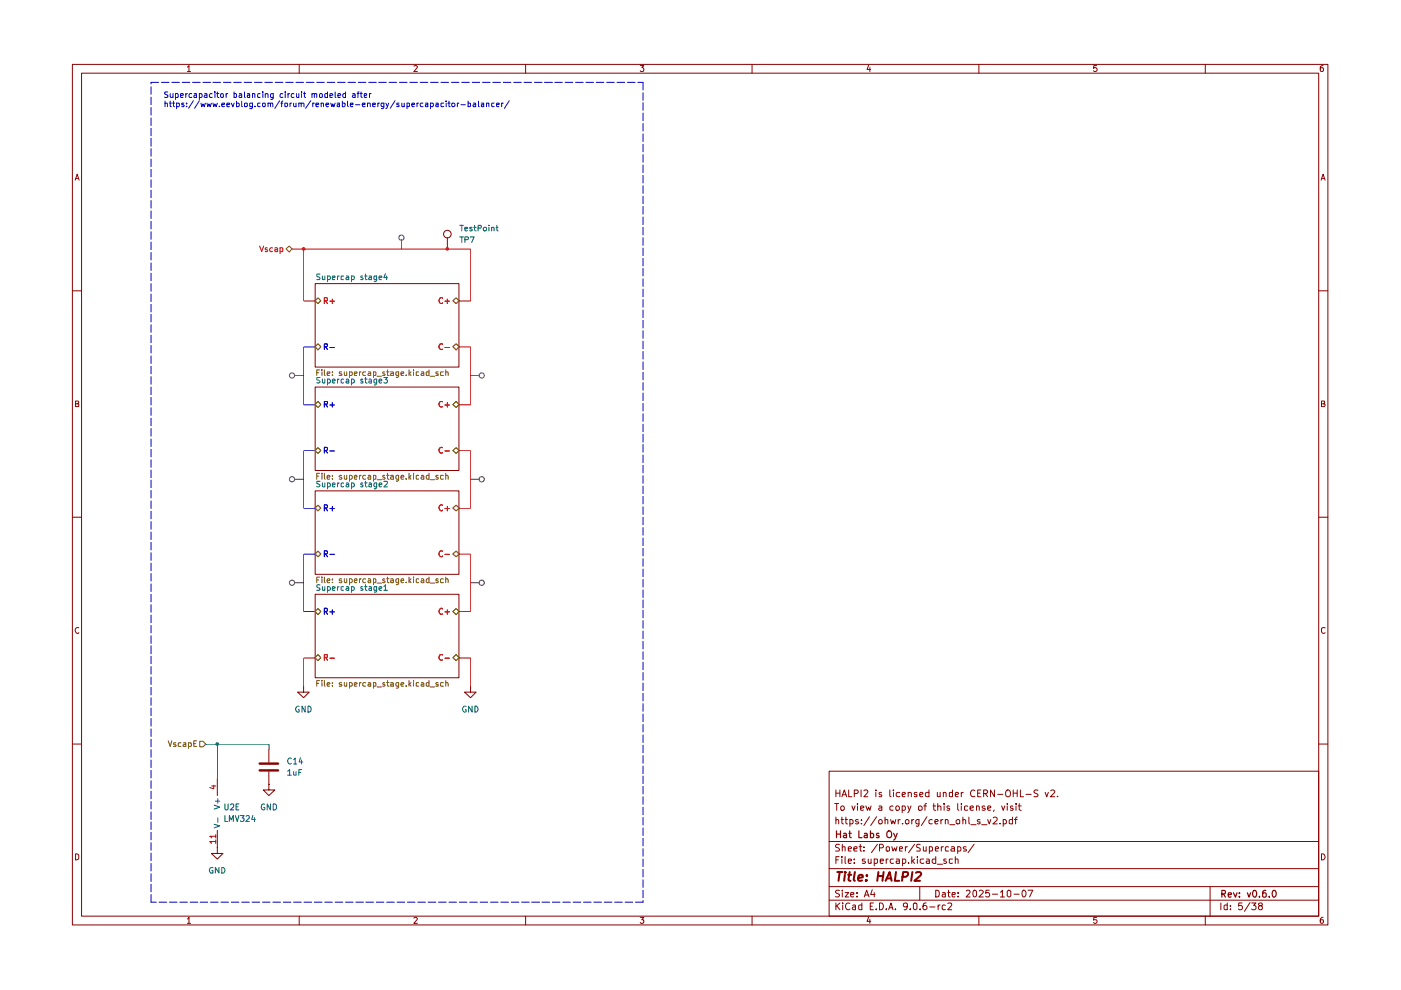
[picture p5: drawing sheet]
<svg xmlns="http://www.w3.org/2000/svg" width="297mm" height="210mm" viewBox="0 0 297 210" stroke-linecap="round" stroke-linejoin="round" font-family="sans-serif">
<g fill="none" stroke="#890000" stroke-width=".21">
<path d="M15.3 13.7h266.2v182.4h-266.2zM17.3 15.5h262.3v178.7h-262.3zM39.7 14.2l.4-.3v1.3M39.7 15.2h.7M63.4 13.7v1.8M87.7 14l.5-.1 .3 .3-.8 1h.8M111.4 13.7v1.8M135.7 13.9h.8l-.4 .4 .4 .3-.1 .5-.5 .1-.2-.2M159.4 13.7v1.8M184.2 13.8l-.4 1h.8M184.4 14.3v.9M207.5 13.7v1.8"/>
<path d="M232.5 13.9h-.6l-.1 .6 .5-.2 .3 .3v.3l-.3 .3-.5-.2M255.5 13.7v1.8M280.5 13.9l-.6 .3v.8l.3 .2 .3-.1v-.7l-.3-.1-.3 .3M15.9 38.2l.5-1.3 .4 1.3M16 37.9h.6M280.1 38.2l.4-1.3 .4 1.3M280.3 37.9h.6M15.3 61.7h2M279.6 61.7h1.9M16 85.6h.4l.3-.2-.2-.4h-.5v1.2h.6l.1-.5-.3-.1M280.2 85.6l.6-.1v-.5h-.6v1.2l.7-.1v-.3l-.3-.2M15.3 109.7h2"/>
<path d="M279.6 109.7h1.9M16.7 133.1a.58 .58 0 0 0-.8 .6 .58 .58 0 0 0 .8 .5v-.1M280.9 133.1a.46 .46 0 0 0-.7 .2v.7l.2 .2 .3 .1 .2-.2M15.3 157.8h2M279.6 157.8h1.9M175.8 163.5h103.8v30.7h-103.8zM175.8 178.4h103.8M177 170.4h.8M177.2 173.9l.2-.1 .4 .1v.8M177.2 167.5v1.4M177.2 173.2v1.5M177.2 168.2h.9"/>
<path d="M177.4 170.4v1.4M178 179.1l-.6-.1-.2 .2v.4l.5 .2 .3 .4-.2 .2h-.7M178.1 167.5v1.4M178.2 171.1l.3-.2h.3l.2 .2-.1 .6h-.6zM178.3 173.8h.5M178.5 173.2v1.3l.3 .2M178.5 168.9l.5-1.4 .5 1.4M178.6 179.7l.2-.2 .4 .1v.8M178.6 179v1.4M178.7 168.5h.6M179.2 173.8h.5M179.3 173.2v1.3l.4 .2"/>
<path d="M179.9 167.5v1.4h.7M180.2 173.8h.4l.3 .2-.1 .6h-.6M180.2 173.8v1.4M180.6 170.9l.4 .9 .3-.9M181.1 168.3h.6l.3-.3v-.3l-.3-.2h-.6v1.4M181.8 170.4v.1M181.8 170.9v.9M182 173.8h-.4l-.2 .2 .2 .3h.4l.1 .2-.3 .2-.4-.1M182.1 179.5h.6M182.4 179v1.3l.1 .1h.2M182.5 171.4l.7-.2-.1-.2h-.6v.7h.6M182.6 167.5v1.4"/>
<path d="M182.6 174.6v.1M182.6 173.8v.1M183.2 179.6v.1M183.2 167.7l.5-.2 .3 .2-.1 .4-.7 .8h.8M183.6 170.9l.3 .9 .3-.7 .2 .7 .3-.9M184.3 173.2l-1.1 1.8M185.7 167.5v.2M185.7 168v.9M185.9 173.2l-1.3 1.8M186 179l-1.2 1.8M186.3 174l.2-.2h.3l.2 .2v.6h-.6zM186.4 171l.4-.1 .2 .1v.8"/>
<path d="M186.5 179.8l.7-.1a.45 .45 0 0 0-.2-.7h-.5v1.4M186.9 168.1l-.4-.1-.1 .3 .1 .2h.4l.1 .3-.2 .1-.4-.1M187 171.2l-.7 .3 .2 .3 .5-.1M187.6 173.9l.3-.1h.3v.9M187.6 173.2v1.5M187.9 179.7l.3-.2 .4 .2-.1 .7h-.6zM188.7 167.5v1.3l.2 .1M188.8 173.8l.3 .9 .2-.7 .4 .7 .2-.9M189.1 179.5l.2 .9 .4-.6 .2 .6 .3-.9M189.3 171a.45 .45 0 0 0-.6 .1v.6h.6M189.4 167.5v.2M189.4 168v.9"/>
<path d="M190 171l.4-.1 .3 .2-.1 .6h-.6zM190.4 173.8v.9M190.8 168.1l-.4-.1-.4 .3 .1 .5h.7M190.9 173.8l-.5 .2M191.3 171l.4-.1 .3 .2-.1 .6h-.6M191.3 168.5l.7-.2-.2-.3h-.3l-.2 .2v.6l.2 .1 .4-.1M191.3 170.9v1.4M191.4 174.6v.1M192 179.5v.9M192.2 173.8h.3l.2 .2v.4l-.2 .3h-.3l-.2-.3v-.4zM192.4 179.5l-.4 .3M192.5 170.9l.3 .9"/>
<path d="M192.6 168.1l.4-.1 .2 .2v.7M192.6 168v.9M193.1 170.9l-.6 1.4M193.3 173.8v.9M193.7 173.8l-.4 .2M193.9 179l-1.3 1.8M194.4 168.1l-.4-.1-.2 .2 .2 .3h.4v.3h-.6M194.8 171a.45 .45 0 0 1 .7 .1l-.1 .6-.4 .1-.2-.1zM194.8 173.8v1.1l-.2 .3-.4-.1M194.8 173.8h-.4l-.2 .2v.6h.6M195 168.5l.7-.2-.2-.3h-.3l-.2 .2v.6l.2 .1 .4-.1M195.1 179.1l-.5-.1-.3 .3 .1 .4 .7 .2v.5h-.8"/>
<path d="M195.8 179.5l.1 .9h.5M195.9 170.9h.5M196.4 179.5v.9M196.4 170.4l-.3 .2v1.2M196.5 173.2l-1.2 1.8M197 168.1l-.5-.1-.3 .3 .1 .5h.7M197 167.5v1.4M197 179.6l.5-.1 .2 .3-.1 .6h-.6M197 179.5v1.5M197.6 173.8a.45 .45 0 0 0-.6 .2v.6h.6M197.8 170.9h.6M198 170.4v1.2l.4 .2"/>
<path d="M198.2 174.3l.7-.2-.2-.3h-.3l-.2 .1v.6l.2 .2 .4-.1M198.7 168v.8h.6M198.8 171l.3-.1 .4 .1v.8M198.8 170.4v1.4M199.3 168v.9M199.5 173.8v.9M199.6 179.5v.9M199.9 173.8l-.4 .2M200 179.5l-.4 .3M200 168.1l.4-.1 .2 .2v.7M200 168v.9M200.2 170.4v.1"/>
<path d="M200.2 170.9v.9M200.4 173.9l.2-.1 .4 .1v.8M200.4 173.8v.9M201.1 179.6l-.4-.1-.3 .3 .1 .6h.6M201.3 171l-.4-.1-.1 .2 .1 .3h.4l.1 .2-.2 .2-.4-.1M201.4 174.9h1.1M201.7 179.6l.4-.1 .3 .2v.7h-.7v-.4l.7-.1M202 168.1h-.7v.7h.7M202 167.5v1.4M202.5 168.5l.7-.2-.1-.3h-.4l-.2 .2v.6l.2 .1 .4-.1M202.7 174a.45 .45 0 0 1 .8-.1v.7l-.3 .1-.4-.1zM203.1 179.6l.4-.1 .2 .3-.1 .6h-.5"/>
<path d="M203.1 170.4v1.2l.2 .2M203.1 179.5v1.5M203.8 170.4v.1M203.8 168v.9M203.8 170.9v.9M204.2 173.9l.1-.1 .4 .1v.8M204.2 173.2v1.5M204.2 168l-.4 .3M204.8 179.6l-.3-.1-.3 .2 .1 .2 .6 .3-.1 .2h-.6M205.2 171l-.5-.1-.2 .1v.7h.7M205.4 173.2v1.3l.2 .2M205.7 171.4l.7-.2v-.2l-.5-.1-.2 .1v.6l.2 .2 .5-.1"/>
<path d="M205.8 174.9h1.1M206.5 179l-1.2 1.8M206.7 167.7a.68 .68 0 0 0-1 .4 .68 .68 0 0 0 .7 .8l.3-.1M207 171l.2-.1 .4 .1v.8M207 170.9v.9M207.3 168.2h.5M207.8 173.8h-.3l-.3 .1 .1 .3 .5 .1v.3h-.6M208 167.5h-.7v1.4h.7M208.1 174.9h1.1M208.6 168.3h.5l.3-.3v-.3l-.3-.2h-.5v1.4M208.8 171l-.3-.1-.3 .2 .3 .3h.3l.1 .2-.3 .2-.4-.1M208.9 168.3l.5 .6"/>
<path d="M209.4 173.8l.3 .9 .4-.9M209.4 171.4l.7-.2-.2-.3h-.3l-.2 .1v.6l.2 .2 .4-.1M210.6 173.4l.2-.2h.3l.3 .5-.1 .2-.8 .8h.9M210.8 171.7l-.1 .4M210.8 167.5v1.4l-.8-1.4v1.4M211.5 168.4h1.1M212 174.6v.1M212.4 170.9l.3 .9 .3-.9M212.7 173.8h.4l.3 .2-.1 .6h-.6M212.7 173.8v1.4M213.3 167.7l.3-.2h.3a.88 .88 0 0 1 .1 1.3l-.4 .1-.3-.1zM213.6 170.4v.1"/>
<path d="M213.6 170.9v.9M214.7 173.8h-.5l-.2 .1v.7h.7M214.7 173.2v1.5M214.7 171l-.3-.1-.2 .2 .2 .3h.3l.1 .2-.1 .2-.5-.1M214.8 168.2h.9M214.8 167.5v1.4M215.1 173.8h.6M215.4 170.4v.1M215.4 170.9v.9M215.7 173.2l-.4 .3v1.2M215.7 167.5v1.4M215.9 170.9h.6"/>
<path d="M216.1 170.4v1.2l.4 .2M216.3 167.5v1.4h.7M217.5 168.4h1.1M220.1 167.6l-.6-.1-.3 .2 .1 .4 .8 .4-.1 .3h-.8M221.6 168l.3 .9 .4-.9M222.8 167.7l.6-.2 .2 .4-.9 1h.9M224.2 168.8v.1M16 181a.52 .52 0 0 1 .7 .4v.6a.52 .52 0 0 1-.7 .3zM39.7 194.8l.4-.3v1.3M39.7 195.8h.7M63.4 194.2v1.9M87.7 194.7l.5-.2 .3 .3-.8 1h.8"/>
<path d="M111.4 194.2v1.9M135.7 194.5h.8l-.4 .5h.3v.7l-.5 .1-.2-.2M159.4 194.2v1.9M175.8 190.9h103.8M175.8 188h103.8M175.8 184.2h103.8M177.2 191.5v1.4M177.2 182.3h.5M177.4 192l.7 .9M177.9 181.6h-.7v1.5M178 188.8l-.6-.1-.3 .3 .3 .4 .5 .2 .1 .3-.3 .3-.6-.1M178.1 191.5l-.9 .7"/>
<path d="M178.5 181.6v.2M178.5 182.1v1M178.6 188.7v.2M178.6 189.3v.9M178.7 191.5h.1M178.7 191.9v1M179.2 189.3h.7l-.7 .9h.7M179.2 181.6v1.4l.1 .1M179.9 182.6l.6-.1-.1-.4h-.5v.2v.6l.1 .2 .4-.1M179.9 180l.6-.1-.1-.3-.4-.1-.1 .2v.7h.5M180.2 191.5a.67 .67 0 0 0-.9 .6 .67 .67 0 0 0 .8 .7l.1-.1M180.4 189.7l.6-.1v-.3h-.6v.1v.6l.2 .2 .4-.1"/>
<path d="M180.8 192h.6v.9M181 180l.7-.1v-.3l-.4-.1-.3 .2 .1 .7h.6M181.1 182.9v.2M181.1 182.1v.2M181.4 192.2l-.6 .2-.1 .2 .3 .3 .4-.1M181.7 190v.2M181.7 189.3v.1M182.7 192l-.4-.1-.2 .1v.7l.2 .2 .4-.1M182.7 191.5v1.4M183.2 180.4h.1M183.2 190.2l.5-1.5 .6 1.5M183.4 182.1h-.5l-.1 .3 .1 .2h.5l.1 .3-.3 .2-.4-.1"/>
<path d="M183.4 189.8h.7M184.1 182.1v.8l.2 .2 .4-.2M184.2 194.4l-.4 .9h.8M184.4 194.9v.9M184.5 192.1h.4M184.7 182.1v1M184.9 188.7l-.3 1h.9M185.2 191.5h-.7v1.4h.7M185.4 183l.4 .1 .2-.2-.1-.8h-.5v1.5M185.4 189.3v.9M185.8 192.7v.2M186.5 191.5a.73 .73 0 0 1 .8 .7 .73 .73 0 0 1-.8 .7z"/>
<path d="M186.6 182.6l.7-.1-.1-.4h-.5l-.1 .2v.6l.2 .2 .4-.1M187.9 192.7v.2M187.9 182.1v1M188.3 182.1h-.2l-.2 .3M188.4 192.9l.5-1.4 .4 1.4M188.6 192.5h.7M189.4 182.1h-.5l-.2 .3v.4l.3 .3 .4-.1M189.8 192.7v.2M190 182.1h.6l.1 1M190.7 182.5l-.7 .1v.4h.7M190.7 180l.7-.1-.1-.3-.4-.1-.2 .2 .1 .7h.5M191.4 183l.4 .1 .2-.3-.1-.7h-.5v1.5"/>
<path d="M192.4 192l-.3 .3-.5-.1-.1-.2 .1-.5h.5a.84 .84 0 0 1 .3 .8 .84 .84 0 0 1-.7 .6M192.6 182.9v.2M193 192.7v.2M193.3 181.6v1.5M193.5 182.6l.4 .5M193.7 191.5h.4l.3 .2v.9l-.3 .3-.4-.3zM193.9 182.1l-.6 .5M194.5 181.6v.2M194.5 182.1v1M195 188v2.9M195.1 192.7v.2M195.9 182.1h-.6l-.2 .7a.52 .52 0 0 0 .8 .2"/>
<path d="M196.4 191.5h-.5a.99 .99 0 0 0 0 1.4l.6-.3v-.4l-.3-.2h-.3l-.2 .2M196.4 182.1h.6v1M197 182.5l-.6 .1v.1l.1 .4 .5-.1M197.1 192.3h1.1M198.3 180l.7-.1-.1-.3-.4-.1-.2 .2 .1 .7h.5M198.4 188.7l.7 .2v1.1l-.4 .2h-.3zM198.4 182.1h-.6l-.2 .7a.52 .52 0 0 0 .8 .2M198.4 181.6v1.5M198.7 183.2h1.1M198.9 191.9v1M199.3 191.9l-.4 .3M199.8 189.3h.5l.1 .9"/>
<path d="M200.4 189.6h-.5l-.2 .2 .2 .4 .5-.1M200.4 192l-.4-.1-.3 .3 .1 .6h.6M200.6 182.1h-.4l-.1 .3 .1 .2h.3l.2 .3-.2 .2-.4-.1M200.9 191.5h.6l.3 .2-.1 .3-.8 .9h.9M200.9 189.3h.5M201.1 188.7v1.3l.3 .2M201.9 189.7l.6-.1v-.3h-.5l-.1 .1v.6l.1 .2 .5-.1M202 182.1l-.7 .1v.7l.2 .2 .5-.1M202.5 182.2l.6-.1v1M202.5 181.6v1.5M203.1 190v.2M203.1 189.3v.1"/>
<path d="M204.9 188.9l.2-.2h.3l.3 .5-.9 1h.9M206.4 188.9l.3-.2 .3 .3v.9l-.3 .3a.82 .82 0 0 1-.3-1.3zM207.5 194.2v1.9M207.6 188.9l.2-.2h.3l.4 .5-1 1h1M209.7 188.7h-.6l-.1 .7 .6-.1 .2 .3v.3l-.2 .3-.6-.2M210.4 189.6h1.1M212.1 189.2l.4-.5v1.5M212.1 190.2h.9M213.6 189l.3-.3 .4 .3v.9l-.3 .3-.4-.3zM215 189.6h1.1M216.9 188.8l.1-.1a.75 .75 0 0 1 .6 .8 .75 .75 0 0 1-.6 .7 1.01 1.01 0 0 1-.1-1.4zM218 188.7h1l-.7 1.5"/>
<path d="M232.5 194.5h-.6l-.1 .6 .6-.1 .2 .5-.3 .3-.5-.2M255.5 194.2v1.9M256.6 188v6.2M258.8 191.5v1.4M260.2 192l-.4-.1-.3 .1v.7l.3 .2 .4-.1M260.2 191.5v1.4M260.9 192.7v.2M260.9 192v.1M263.3 191.5h-.6l-.1 .6 .6-.1 .2 .2v.4l-.2 .3-.6-.2M265 191.4l-1.2 1.8M265.4 191.5h.9l-.5 .5h.2l.3 .2v.4l-.3 .3-.6-.2M267.1 192l-.3-.2a.43 .43 0 0 1 .4-.4 .43 .43 0 0 1 .5 .4l-.1 .2-.6 .1-.2 .2v.3a.46 .46 0 0 0 .4 .3 .46 .46 0 0 0 .5-.3v-.3l-.3-.3"/>
<path d="M280.2 181a.65 .65 0 0 1 .7 .7 .65 .65 0 0 1-.7 .6zM280.5 194.5h-.2l-.4 .3 .1 .9a.43 .43 0 0 0 .6-.1 .43 .43 0 0 0-.1-.6h-.5l-.1 .3"/>
</g>
<g fill="none" stroke="#890000" stroke-width=".25">
<path d="M177.4 176.2v1.4M177.4 176.8h.8M178.2 176.2v1.4M178.9 176.8l.4-.1 .2 .1v.8M179.5 177l-.7 .3 .2 .3 .5-.1M180 176.7h.5M180.1 176.2v1.2l.4 .2M182.1 176.2v1.4h.7M183.3 176.8l.4-.1 .2 .1v.8M183.9 177l-.7 .3 .2 .3 .5-.1M184.6 176.8l.4-.1 .2 .2-.1 .6h-.5M184.6 176.2v1.4"/>
<path d="M186.3 176.8l-.3-.1-.2 .2 .2 .3h.3l.1 .2-.2 .2-.4-.1M188.1 176.4l.6-.2a.88 .88 0 0 1 .1 1.3l-.4 .1-.3-.2zM189.5 176.7l.4 .9M190.2 176.7l-.5 1.2-.2 .2M259.1 189.5h.6v-.6l-.6-.1v1.4M259.4 189.5l.4 .7M260.4 189.7l.7-.1-.1-.3h-.5l-.1 .2 .1 .6h.5M261.5 189.3l.4 .9 .4-.9M262.8 190.1v.1M262.8 189.3v.2M264.5 189.3l.3 .9 .4-.9M265.7 188.9l.2-.1a.76 .76 0 0 1 .5 .7 .76 .76 0 0 1-.5 .7 1.01 1.01 0 0 1-.2-1.3z"/>
<path d="M267 190.1v.1M268.4 188.8h-.4l-.3 .3v1l.2 .1 .6-.1-.1-.7-.5-.1-.2 .3M269.1 190.1v.1M269.9 188.9l.2-.1a.73 .73 0 0 1 .6 .7 .73 .73 0 0 1-.6 .7l-.4-.6z"/>
</g>
<g fill="none" stroke="#890000" stroke-width=".42">
<path d="M177.5 184.9h1.1M178 184.9l-.2 1.9M179.1 185.5l-.1 1.3M179.2 184.9v.2M179.8 185.5h.7M180.1 184.9l-.2 1.6 .4 .3M181.2 184.9l-.2 1.6 .2 .3M182 186.2l.9-.2v-.4a.6 .6 0 0 0-.9 .1v1h.8M183.7 186.6l.1 .1h-.3l.2-.1-.1 .2M183.8 185.6v.1M186.2 185.7h1.1M186.2 184.9l-.2 1.9"/>
<path d="M187.3 184.9l-.2 1.9M187.8 186.8l.8-1.9 .4 1.9M188 186.2h1M190 184.9l-.3 1.9h.9M191.3 185.9h.8l.3-.2 .1-.6-.2-.2h-.8l-.3 1.9M193.4 184.9l-.2 1.9M194.2 185.1l.8-.2 .2 .2 .1 .3-1.4 1.4h1.2"/>
</g>
<path d="M67.4 63.2l.6 .6-.6 .6-.6-.6z" fill="#fff"/>
<path d="M66.8 63.8l.6-.6 .6 .6-.6 .6z" fill="none" stroke="#735600" stroke-width=".21"/>
<path d="M68.8 63.8l.6-.1v-.5l-.6-.1v1.3M69 63.8l.4 .6M70 63.9h.9M70.5 63.4v1" fill="none" stroke="#ca0000" stroke-width=".21"/>
<path d="M67.4 72.9l.6 .6-.6 .7-.6-.7z" fill="#fff"/>
<path d="M67.4 72.9l.6 .6-.6 .7-.6-.7z" fill="none" stroke="#735600" stroke-width=".21"/>
<path d="M68.8 73.5l.6-.1v-.5h-.6v1.2M69 73.5l.4 .6M70 73.7h.9" fill="none" stroke="#0400c6" stroke-width=".21"/>
<path d="M96 63.8l.7-.6 .6 .6-.6 .6z" fill="#fff"/>
<path d="M96 63.8l.7-.6 .6 .6-.6 .6z" fill="none" stroke="#735600" stroke-width=".21"/>
<path d="M93.8 63.3l-.1-.2a.6 .6 0 0 0-.6 .7 .6 .6 0 0 0 .7 .5v-.1M94.3 63.9h1M94.8 63.4v1" fill="none" stroke="#ca0000" stroke-width=".21"/>
<path d="M96 73.5l.7-.6 .6 .6-.6 .7z" fill="#fff"/>
<path d="M96 73.5l.7-.6 .6 .6-.6 .7z" fill="none" stroke="#735600" stroke-width=".21"/>
<path d="M93.8 73l-.5-.1a.61 .61 0 0 0-.2 .8 .61 .61 0 0 0 .7 .3M94.3 73.7h1" fill="none" stroke="#ca0000" stroke-width=".21"/>
<g fill="#fff">
<path d="M66.8 60.1h30.5v17.7h-30.5z"/>
<path d="M67.4 85.1l.6 .7-.6 .6-.6-.6z"/>
</g>
<path d="M67.4 85.1l.6 .7-.6 .6-.6-.6z" fill="none" stroke="#735600" stroke-width=".21"/>
<path d="M68.8 85.7h.6v-.6h-.6v1.2M69 85.7l.4 .6M70 85.9h.9M70.5 85.4v.9" fill="none" stroke="#0400c6" stroke-width=".21"/>
<path d="M66.8 95.5l.6-.6 .6 .6-.6 .6z" fill="#fff"/>
<path d="M66.8 95.5l.6-.6 .6 .6-.6 .6z" fill="none" stroke="#735600" stroke-width=".21"/>
<path d="M68.8 95.5l.6-.1v-.5l-.6-.1v1.2M69 95.5l.4 .5M70 95.6h.9" fill="none" stroke="#0400c6" stroke-width=".21"/>
<path d="M96 85.8l.7-.7 .6 .7-.6 .6z" fill="#fff"/>
<path d="M96 85.8l.7-.7 .6 .7-.6 .6z" fill="none" stroke="#735600" stroke-width=".21"/>
<path d="M93.8 85.2l-.5-.1a.61 .61 0 0 0-.2 .8 .61 .61 0 0 0 .7 .3M94.3 85.9h1M94.8 85.4v.9" fill="none" stroke="#ca0000" stroke-width=".21"/>
<path d="M96 95.5l.7-.6 .6 .6-.6 .6z" fill="#fff"/>
<path d="M96 95.5l.7-.6 .6 .6-.6 .6z" fill="none" stroke="#735600" stroke-width=".21"/>
<path d="M93.8 94.9a.61 .61 0 0 0-.7 .3 .61 .61 0 0 0 .2 .8l.5-.1M94.3 95.6h1" fill="none" stroke="#ca0000" stroke-width=".21"/>
<g fill="#fff">
<path d="M66.8 82.1h30.5v17.7h-30.5z"/>
<path d="M66.8 107.7l.6-.6 .6 .6-.6 .6z"/>
</g>
<path d="M66.8 107.7l.6-.6 .6 .6-.6 .6z" fill="none" stroke="#735600" stroke-width=".21"/>
<path d="M68.8 107.7l.6-.1v-.5l-.6-.1v1.3M69 107.7l.4 .6M70 107.8h.9M70.5 107.4v.9" fill="none" stroke="#0400c6" stroke-width=".21"/>
<path d="M67.4 116.9l.6 .6-.6 .5-.6-.5z" fill="#fff"/>
<path d="M66.8 117.5l.6-.6 .6 .6-.6 .5z" fill="none" stroke="#735600" stroke-width=".21"/>
<path d="M68.8 117.5l.6-.1v-.5l-.6-.1v1.2M69 117.5l.4 .5M70 117.5h.9" fill="none" stroke="#0400c6" stroke-width=".21"/>
<path d="M96 107.7l.7-.6 .6 .6-.6 .6z" fill="#fff"/>
<path d="M96 107.7l.7-.6 .6 .6-.6 .6z" fill="none" stroke="#735600" stroke-width=".21"/>
<path d="M93.8 107.1l-.1-.1a.64 .64 0 0 0-.6 .7 .64 .64 0 0 0 .6 .6l.1-.2M94.3 107.8h1M94.8 107.4v.9" fill="none" stroke="#ca0000" stroke-width=".21"/>
<path d="M96 117.5l.7-.6 .6 .6-.6 .5z" fill="#fff"/>
<path d="M96 117.5l.7-.6 .6 .6-.6 .5z" fill="none" stroke="#735600" stroke-width=".21"/>
<path d="M93.8 116.9l-.1-.1a.6 .6 0 0 0-.6 .7 .6 .6 0 0 0 .7 .5v-.1M94.3 117.5h1" fill="none" stroke="#ca0000" stroke-width=".21"/>
<g fill="#fff">
<path d="M66.8 104.1h30.5v17.7h-30.5z"/>
<path d="M66.8 129.6l.6-.5 .6 .5-.6 .7z"/>
</g>
<path d="M66.8 129.6l.6-.5 .6 .5-.6 .7z" fill="none" stroke="#735600" stroke-width=".21"/>
<path d="M68.8 129.6h.6v-.5l-.6-.1v1.2M69 129.6l.4 .6M70 129.7h.9M70.5 129.3v.9" fill="none" stroke="#0400c6" stroke-width=".21"/>
<path d="M67.4 138.8l.6 .7-.6 .6-.6-.6z" fill="#fff"/>
<path d="M67.4 138.8l.6 .7-.6 .6-.6-.6z" fill="none" stroke="#735600" stroke-width=".21"/>
<path d="M68.8 139.4h.6v-.6h-.6v1.2M69 139.4l.4 .6M70 139.6h.9" fill="none" stroke="#ca0000" stroke-width=".21"/>
<path d="M96 129.6l.7-.5 .6 .5-.6 .7z" fill="#fff"/>
<path d="M96 129.6l.7-.5 .6 .5-.6 .7z" fill="none" stroke="#735600" stroke-width=".21"/>
<path d="M93.8 129.1a.54 .54 0 0 0-.6 0 .54 .54 0 0 0-.1 .6l.2 .5h.5M94.3 129.7h1M94.8 129.3v.9" fill="none" stroke="#ca0000" stroke-width=".21"/>
<path d="M96 139.5l.7-.7 .6 .7-.6 .6z" fill="#fff"/>
<path d="M96 139.5l.7-.7 .6 .7-.6 .6z" fill="none" stroke="#735600" stroke-width=".21"/>
<path d="M93.8 138.9l-.5-.1a.61 .61 0 0 0-.2 .8 .61 .61 0 0 0 .7 .3M94.3 139.6h1" fill="none" stroke="#ca0000" stroke-width=".21"/>
<g fill="#fff">
<path d="M66.8 126h30.5v17.7h-30.5z"/>
<path d="M67.4 63.2l.6 .6-.6 .6-.6-.6z"/>
</g>
<path d="M66.8 63.8l.6-.6 .6 .6-.6 .6z" fill="none" stroke="#735600" stroke-width=".21"/>
<path d="M68.8 63.8l.6-.1v-.5l-.6-.1v1.3M69 63.8l.4 .6M70 63.9h.9M70.5 63.4v1" fill="none" stroke="#ca0000" stroke-width=".21"/>
<path d="M67.4 72.9l.6 .6-.6 .7-.6-.7z" fill="#fff"/>
<path d="M67.4 72.9l.6 .6-.6 .7-.6-.7z" fill="none" stroke="#735600" stroke-width=".21"/>
<path d="M68.8 73.5l.6-.1v-.5h-.6v1.2M69 73.5l.4 .6M70 73.7h.9" fill="none" stroke="#0400c6" stroke-width=".21"/>
<path d="M96 63.8l.7-.6 .6 .6-.6 .6z" fill="#fff"/>
<path d="M96 63.8l.7-.6 .6 .6-.6 .6z" fill="none" stroke="#735600" stroke-width=".21"/>
<path d="M93.8 63.3l-.1-.2a.6 .6 0 0 0-.6 .7 .6 .6 0 0 0 .7 .5v-.1M94.3 63.9h1M94.8 63.4v1" fill="none" stroke="#ca0000" stroke-width=".21"/>
<path d="M96 73.5l.7-.6 .6 .6-.6 .7z" fill="#fff"/>
<path d="M96 73.5l.7-.6 .6 .6-.6 .7z" fill="none" stroke="#735600" stroke-width=".21"/>
<path d="M93.8 73l-.5-.1a.61 .61 0 0 0-.2 .8 .61 .61 0 0 0 .7 .3M94.3 73.7h1" fill="none" stroke="#ca0000" stroke-width=".21"/>
<path d="M66.8 60.1h30.5v17.7h-30.5z" fill="none" stroke="#890000" stroke-width=".21"/>
<path d="M67.4 85.1l.6 .7-.6 .6-.6-.6z" fill="#fff"/>
<path d="M67.4 85.1l.6 .7-.6 .6-.6-.6z" fill="none" stroke="#735600" stroke-width=".21"/>
<path d="M68.8 85.7h.6v-.6h-.6v1.2M69 85.7l.4 .6M70 85.9h.9M70.5 85.4v.9" fill="none" stroke="#0400c6" stroke-width=".21"/>
<path d="M66.8 95.5l.6-.6 .6 .6-.6 .6z" fill="#fff"/>
<path d="M66.8 95.5l.6-.6 .6 .6-.6 .6z" fill="none" stroke="#735600" stroke-width=".21"/>
<path d="M68.8 95.5l.6-.1v-.5l-.6-.1v1.2M69 95.5l.4 .5M70 95.6h.9" fill="none" stroke="#0400c6" stroke-width=".21"/>
<path d="M96 85.8l.7-.7 .6 .7-.6 .6z" fill="#fff"/>
<path d="M96 85.8l.7-.7 .6 .7-.6 .6z" fill="none" stroke="#735600" stroke-width=".21"/>
<path d="M93.8 85.2l-.5-.1a.61 .61 0 0 0-.2 .8 .61 .61 0 0 0 .7 .3M94.3 85.9h1M94.8 85.4v.9" fill="none" stroke="#ca0000" stroke-width=".21"/>
<path d="M96 95.5l.7-.6 .6 .6-.6 .6z" fill="#fff"/>
<path d="M96 95.5l.7-.6 .6 .6-.6 .6z" fill="none" stroke="#735600" stroke-width=".21"/>
<path d="M93.8 94.9a.61 .61 0 0 0-.7 .3 .61 .61 0 0 0 .2 .8l.5-.1M94.3 95.6h1" fill="none" stroke="#ca0000" stroke-width=".21"/>
<path d="M66.8 82.1h30.5v17.7h-30.5z" fill="none" stroke="#890000" stroke-width=".21"/>
<path d="M66.8 107.7l.6-.6 .6 .6-.6 .6z" fill="#fff"/>
<path d="M66.8 107.7l.6-.6 .6 .6-.6 .6z" fill="none" stroke="#735600" stroke-width=".21"/>
<path d="M68.8 107.7l.6-.1v-.5l-.6-.1v1.3M69 107.7l.4 .6M70 107.8h.9M70.5 107.4v.9" fill="none" stroke="#0400c6" stroke-width=".21"/>
<path d="M67.4 116.9l.6 .6-.6 .5-.6-.5z" fill="#fff"/>
<path d="M66.8 117.5l.6-.6 .6 .6-.6 .5z" fill="none" stroke="#735600" stroke-width=".21"/>
<path d="M68.8 117.5l.6-.1v-.5l-.6-.1v1.2M69 117.5l.4 .5M70 117.5h.9" fill="none" stroke="#0400c6" stroke-width=".21"/>
<path d="M96 107.7l.7-.6 .6 .6-.6 .6z" fill="#fff"/>
<path d="M96 107.7l.7-.6 .6 .6-.6 .6z" fill="none" stroke="#735600" stroke-width=".21"/>
<path d="M93.8 107.1l-.1-.1a.64 .64 0 0 0-.6 .7 .64 .64 0 0 0 .6 .6l.1-.2M94.3 107.8h1M94.8 107.4v.9" fill="none" stroke="#ca0000" stroke-width=".21"/>
<path d="M96 117.5l.7-.6 .6 .6-.6 .5z" fill="#fff"/>
<path d="M96 117.5l.7-.6 .6 .6-.6 .5z" fill="none" stroke="#735600" stroke-width=".21"/>
<path d="M93.8 116.9l-.1-.1a.6 .6 0 0 0-.6 .7 .6 .6 0 0 0 .7 .5v-.1M94.3 117.5h1" fill="none" stroke="#ca0000" stroke-width=".21"/>
<path d="M66.8 104.1h30.5v17.7h-30.5z" fill="none" stroke="#890000" stroke-width=".21"/>
<path d="M66.8 129.6l.6-.5 .6 .5-.6 .7z" fill="#fff"/>
<path d="M66.8 129.6l.6-.5 .6 .5-.6 .7z" fill="none" stroke="#735600" stroke-width=".21"/>
<path d="M68.8 129.6h.6v-.5l-.6-.1v1.2M69 129.6l.4 .6M70 129.7h.9M70.5 129.3v.9" fill="none" stroke="#0400c6" stroke-width=".21"/>
<path d="M67.4 138.8l.6 .7-.6 .6-.6-.6z" fill="#fff"/>
<path d="M67.4 138.8l.6 .7-.6 .6-.6-.6z" fill="none" stroke="#735600" stroke-width=".21"/>
<path d="M68.8 139.4h.6v-.6h-.6v1.2M69 139.4l.4 .6M70 139.6h.9" fill="none" stroke="#ca0000" stroke-width=".21"/>
<path d="M96 129.6l.7-.5 .6 .5-.6 .7z" fill="#fff"/>
<path d="M96 129.6l.7-.5 .6 .5-.6 .7z" fill="none" stroke="#735600" stroke-width=".21"/>
<path d="M93.8 129.1a.54 .54 0 0 0-.6 0 .54 .54 0 0 0-.1 .6l.2 .5h.5M94.3 129.7h1M94.8 129.3v.9" fill="none" stroke="#ca0000" stroke-width=".21"/>
<path d="M96 139.5l.7-.7 .6 .7-.6 .6z" fill="#fff"/>
<path d="M96 139.5l.7-.7 .6 .7-.6 .6z" fill="none" stroke="#735600" stroke-width=".21"/>
<path d="M93.8 138.9l-.5-.1a.61 .61 0 0 0-.2 .8 .61 .61 0 0 0 .7 .3M94.3 139.6h1" fill="none" stroke="#ca0000" stroke-width=".21"/>
<g fill="none" stroke="#890000" stroke-width=".21">
<path d="M94.8 50.4v2.4M66.8 126h30.5v17.7h-30.5z"/>
<circle cx="94.8" cy="49.6" r=".8"/>
</g>
<path d="M60.6 52.8l.7-.6 .6 .6-.6 .6z" fill="#fff"/>
<path d="M60.6 52.8l.7-.6 .6 .6-.6 .6z" fill="none" stroke="#735600" stroke-width=".21"/>
<path d="M55.1 52.2l.4 1.2 .4-1.2M56.7 52.6h-.5v.3h.4l.1 .3-.1 .2-.4-.1M57.8 52.6l-.4-.1-.2 .3 .1 .5h.5M58.3 52.6l.3-.1 .3 .2v.7M58.9 52.9h-.6v.4h.6M59.4 52.6l.4-.1 .2 .2v.6h-.6M59.4 52.5v1.3" fill="none" stroke="#ca0000" stroke-width=".21"/>
<g fill="none" stroke="#474747" stroke-width=".21">
<path d="M85.1 50.8v2M62.4 79.6h2M62.4 101.6h2"/>
<circle cx="85.1" cy="50.4" r=".55"/>
<circle cx="61.9" cy="79.6" r=".55"/>
<circle cx="61.9" cy="101.6" r=".55"/>
</g>
<path d="M42.4 157.2h.6l.6 .6-.6 .5h-.6z" fill="#fff"/>
<g fill="none" stroke="#735600" stroke-width=".21">
<path d="M67.2 79h.4M67.8 78.4h-.6v1.2M68.3 78.4v.1M68.3 78.8v.8M68.8 78.4v1l.1 .2M69.4 79.3l.6-.2-.1-.3h-.5v.2v.6h.5M70.5 79.5v.1M70.5 78.8v.2M72.4 78.8h-.4l-.1 .2 .3 .3h.2v.3h-.5M73 78.8l.1 .8 .4-.1M73.5 78.8v.8M74.1 79.6h.4l.2-.2v-.4l-.2-.2h-.4v1.2"/>
<path d="M75.1 79.3l.6-.2-.1-.3h-.4l-.1 .2 .1 .6h.4M76.2 78.8v.8M76.6 78.8l-.4 .2M77.5 78.8h-.4l-.2 .2v.4l.2 .2h.4M78.1 78.8h.4l.1 .2v.6h-.5l-.1-.2 .2-.2 .4-.1M79.2 79.6l.5-.1-.1-.7h-.4v1.2M79.9 79.8h1M81.6 78.8h-.4l-.1 .2 .2 .3h.3v.3h-.5M82 78.8h.5M82.1 78.4v1l.1 .2h.3M82.8 78.8h.5l.1 .2v.6h-.6v-.3l.6-.2M84.5 79.6h-.5v-.8h.5v1l-.2 .2-.3-.1"/>
<path d="M85 79.3l.6-.2-.1-.3h-.4l-.1 .2 .1 .6h.4M86.1 79.5v.1M86.7 78.4v1.2M86.8 79.2l.3 .4M87.1 78.8l-.4 .5M87.7 78.4v.1M87.7 78.8v.8M88.8 78.8l-.6 .1v.6l.6 .1M89.3 78.8h.5l.1 .2v.6h-.6v-.2l.6-.3M91 78.4v1.2h-.6v-.8h.6M91.2 79.8h.9M92.9 78.8h-.4l-.1 .2 .2 .3h.3v.3h-.5"/>
<path d="M94 78.8l-.6 .1v.6l.6 .1M94.5 78.9l.4-.1 .1 .8M94.5 78.4v1.2M67.2 100.9h.4M67.8 100.4h-.6v1.2M68.3 100.4v.1M68.3 100.8v.8M68.8 100.4v1.1l.1 .1M69.4 101.2l.6-.1-.2-.3-.4 .1v.6l.1 .1 .4-.1M70.5 101.5v.1M70.5 100.9h.1M72.4 100.9l-.2-.1-.3 .2 .4 .2 .2 .3-.2 .1-.4-.1"/>
<path d="M73 100.8v.7l.2 .1 .3-.1M73.5 100.8v.8M74.1 100.9l.3-.1 .3 .2v.4l-.3 .2-.3-.1M74.1 100.8v1.2M75.1 101.2l.6-.1-.2-.3-.4 .1v.6l.2 .1 .3-.1M76.2 100.8v.8M76.6 100.8l-.4 .2M77.5 100.9l-.3-.1-.3 .2v.4l.3 .2 .3-.1M78.1 100.9l.3-.1 .2 .1v.7M78.6 101.1h-.4l-.2 .2 .2 .3 .4-.1M79.2 100.9h.5v.6l-.2 .1-.3-.1M79.2 100.8v1.2"/>
<path d="M79.9 101.7h1M81.6 100.9l-.3-.1-.2 .2 .5 .5-.1 .1-.4-.1M82 100.8h.5M82.1 100.4v1.1l.4 .1M82.8 100.9l.4-.1 .2 .1v.7M83.4 101.1l-.6 .1v.3h.6M84.5 100.8v1l-.2 .2h-.3M84.5 100.9a.36 .36 0 0 0-.6 .1l.1 .5h.5M85 101.2l.6-.1-.2-.3-.4 .1v.6l.2 .1 .3-.1M86.1 101.5v.1M86.7 100.4v1.2M86.8 101.1l.3 .5"/>
<path d="M87.1 100.8l-.4 .5M87.7 100.4v.1M87.7 100.8v.8M88.8 100.9h-.6v.6l.2 .1 .4-.1M89.3 100.9l.4-.1 .2 .1v.7M89.9 101.1h-.5l-.1 .2 .1 .3 .5-.1M91 100.9a.36 .36 0 0 0-.6 .1v.5h.6M91 100.4v1.2M91.2 101.7h.9M92.9 100.9l-.3-.1-.2 .1 .2 .3 .3 .1v.2h-.5M94 100.9h-.6v.6l.2 .1 .4-.1M94.5 100.9l.3-.1 .2 .1v.7"/>
<path d="M94.5 100.4v1.2M67.2 123h.4M67.8 122.4h-.6v1.1M68.3 122.4h.1M68.3 122.7v.8M68.8 122.4v1l.1 .1M69.4 123.1l.6-.1-.2-.3-.4 .1v.6l.1 .1h.4M70.5 123.5h.1M70.5 122.8v.2M72.4 122.8l-.2-.1-.3 .3 .1 .1h.3l.2 .3-.2 .1h-.4M73 122.7v.7l.2 .1h.3M73.5 122.7v.8"/>
<path d="M74.1 122.8l.3-.1 .3 .3-.1 .5h-.5M74.1 122.7v1.3M75.1 123.1l.6-.1-.2-.3-.3 .1-.1 .6 .2 .1h.3M76.2 122.7v.8M76.6 122.7l-.4 .3M77.5 122.8l-.3-.1-.3 .3 .1 .5h.5M78.1 122.8h.4l.1 .7M78.6 123l-.5 .1-.1 .2 .2 .2h.4M79.2 122.8l.3-.1 .2 .2v.6h-.5M79.2 122.7v1.3M79.9 123.6h1M81.6 122.8l-.3-.1-.2 .3 .5 .4-.1 .1h-.4"/>
<path d="M82 122.7h.5M82.1 122.4v1l.4 .1M82.8 122.8h.5l.1 .7M83.4 123l-.6 .1v.4h.6M84.5 122.7v1l-.2 .3-.3-.1M84.5 122.8h-.5l-.1 .5a.36 .36 0 0 0 .6 .2M85 123.1l.6-.1-.2-.3-.3 .1-.1 .6 .2 .1h.3M86.1 123.5h.1M86.7 122.4v1.1M86.8 123.1l.3 .4M87.1 122.7l-.4 .5M87.7 122.4h.1"/>
<path d="M87.7 122.7v.8M88.8 122.8l-.4-.1-.2 .2v.6h.6M89.3 122.8h.5l.1 .7M89.9 123l-.6 .1v.2l.1 .2h.5M91 122.8h-.6v.5a.36 .36 0 0 0 .6 .2M91 122.4v1.1M91.2 123.6h.9M92.9 122.8l-.3-.1-.2 .3 .1 .1 .4 .1v.3h-.5M94 122.8l-.4-.1-.2 .2v.6h.6M94.5 122.9l.2-.2 .2 .1 .1 .7M94.5 122.4v1.1M35.7 157.1l.4 1.2 .3-1.2"/>
<path d="M37.3 157.5h-.4l-.1 .2 .1 .1 .4 .1v.4h-.5M38.4 157.5h-.5l-.1 .2 .1 .6h.5M38.9 157.5h.5v.8h-.5v-.4l.5-.1M40 158.3h.5v-.8h-.5v1.2M41.1 157.7h.4M41.7 157.1h-.6v1.2h.6M42.4 157.2h.6l.6 .6-.6 .5h-.6zM67.2 144.9h.4M67.8 144.3h-.6v1.2M68.3 144.3v.1M68.3 144.7v.8M68.8 144.3v1l.1 .2"/>
<path d="M69.4 145.1l.6-.1-.2-.3-.4 .2v.4v.2h.5M70.5 145.4v.1M70.5 144.8v.1M72.4 144.8l-.2-.1-.3 .2 .3 .2h.2v.4h-.5M73 144.7l.1 .8 .4-.1M73.5 144.7v.8M74.1 144.8l.3-.1 .3 .3v.3l-.2 .2h-.4M74.1 144.7v1.2M75.1 145.1l.6-.1-.2-.3-.4 .2v.4l.1 .2h.4M76.2 144.7v.8M76.6 144.7l-.4 .3M77.5 144.8l-.3-.1-.3 .3v.3l.2 .2h.4"/>
<path d="M78.1 144.8l.3-.1 .2 .2v.6h-.5l-.1-.3 .2-.1 .4-.1M79.2 144.8h.5v.6l-.5 .1M79.2 144.7v1.2M79.9 145.6h1M81.6 144.8l-.3-.1-.2 .2 .2 .2h.3v.4h-.5M82 144.7h.5M82.1 144.3v1l.1 .2h.3M82.8 144.8l.4-.1 .2 .2v.6h-.6v-.4l.6-.1M84.5 144.7v1l-.2 .2h-.3M84.5 144.8a.36 .36 0 0 0-.6 .2l.1 .5h.5M85 145.1l.6-.1-.2-.3-.4 .2v.4l.1 .2h.4M86.1 145.4v.1"/>
<path d="M86.7 144.3v1.2M86.8 145.1l.3 .4M87.1 144.7l-.4 .4M87.7 144.3v.1M87.7 144.7v.8M88.8 144.8h-.6v.6l.6 .1M89.3 144.8l.4-.1 .2 .2v.6h-.6v-.3l.6-.2M91 144.3v1.2h-.6v-.5a.36 .36 0 0 1 .6-.2M91.2 145.6h.9M92.9 144.8l-.3-.1-.2 .2 .2 .2h.3v.4h-.5M94 144.8h-.6v.6l.6 .1M94.5 144.8l.3-.1 .2 .2v.6"/>
<path d="M94.5 144.3v1.2"/>
</g>
<g fill="none" stroke="#474747" stroke-width=".21">
<path d="M99.8 79.6h1.9M99.8 101.6h1.9M62.4 123.5h2M99.8 123.5h1.9"/>
<circle cx="102.1" cy="79.6" r=".55"/>
<circle cx="102.1" cy="101.6" r=".55"/>
<circle cx="61.9" cy="123.5" r=".55"/>
<circle cx="102.1" cy="123.5" r=".55"/>
</g>
<path d="M57 158.9v2.7M64.4 145.6v1.1h1.2l-1.2 1.2-1.3-1.2h1.3M64.4 145.6h.1M99.8 145.6v1.1h1.1l-1.1 1.2-1.3-1.2h1.3M99.8 145.6h.1M46.1 179.7v1.3h1.2l-1.2 1.1-1.3-1.1h1.3M46.1 179.7h.1M46.1 165v3.7M46.1 176v3.7M57 166.3v1.2h1.3l-1.3 1.2-1.2-1.2h1.2M57 166.3h.1M57 163.6v2.7" fill="none" stroke="#890000" stroke-width=".21"/>
<path d="M55.1 161.9h3.8M55.1 163.3h3.8" fill="none" stroke="#890000" stroke-width=".51"/>
<path d="M44.9 166.6h.8M45.3 166.5v.7l-.8-.2M45.7 178.4h-1.2l.3 .4M45.7 177.3h-1.2l.3 .2v.2M45.7 177v.7M45.7 178.1v.7" fill="none" stroke="#b00000" stroke-width=".21"/>
<g fill="none" stroke="#006465" stroke-width=".21">
<path d="M67.8 58.1l-.6 .1v.3l.6 .4-.1 .4h-.5M68.3 58.5l.1 .8 .5-.1M68.9 58.5v.8M69.4 59.3l.6-.1v-.5l-.1-.2h-.5v1.2M70.5 58.9l.6-.1-.1-.3h-.5v.2v.6h.5M71.6 58.5v.8M71.9 58.5l-.3 .2M72.8 58.5l-.5 .1v.6l.5 .1M73.4 58.5h.5v.2v.6h-.5v-.4l.5-.1M74.5 59.3l.5-.1 .1-.5-.1-.2h-.5v1.2M76.9 58.5h-.3l-.1 .2 .5 .3-.1 .3h-.4M77.3 58.5h.5"/>
<path d="M77.5 58.1v1l.1 .2h.2M78.3 58.5h.4l.1 .2v.6h-.5v-.4l.5-.1M79.9 59.3h-.5v-.8h.5v1l-.3 .2-.2-.1M80.4 58.9l.6-.1-.1-.3h-.4l-.1 .2 .1 .6h.4M81.7 58l-.3 .9h.7M82 58.5v.8M67.8 80l-.6 .1v.4l.6 .4-.2 .3-.4-.1M68.3 80.4v.6l.2 .2 .4-.1M68.9 80.4v.8M69.4 80.5l.4-.1 .2 .2v.5h-.6M69.4 80.4v1.2M70.5 80.8l.6-.1-.2-.3-.4 .1v.5l.1 .2 .4-.1"/>
<path d="M71.6 80.4v.8M71.9 80.4l-.3 .2M72.8 80.5l-.3-.1-.2 .1v.6h.5M73.4 80.5l.4-.1 .1 .1v.7M73.9 80.7l-.5 .1-.1 .2 .2 .2 .4-.1M74.5 80.5l.4-.1 .2 .2-.1 .5h-.5M74.5 80.4v1.2M76.9 80.5l-.3-.1-.1 .2 .5 .4-.2 .2-.3-.1M77.3 80.4h.5M77.5 80v1l.3 .2M78.3 80.5l.3-.1 .2 .1v.7M78.8 80.7l-.5 .1-.1 .2 .1 .2 .5-.1"/>
<path d="M79.9 80.4v1l-.3 .2h-.2M79.9 80.5h-.5l-.1 .5a.36 .36 0 0 0 .6 .1M80.4 80.8l.6-.1-.2-.3-.4 .1v.5l.1 .2 .4-.1M81.4 80h.7l-.4 .5 .4 .2v.4h-.7M67.8 102h-.6v.5a.57 .57 0 0 1 .6 .6h-.6M68.3 102.4v.7l.2 .1 .4-.1M68.9 102.4v.8M69.4 102.5l.4-.1 .2 .2v.5h-.6M69.4 102.4v1.3M70.5 102.8l.6-.1-.2-.3-.4 .2v.5l.1 .1 .4-.1M71.6 102.4v.8M71.9 102.4l-.3 .2"/>
<path d="M72.8 102.5l-.3-.1-.2 .2v.5h.5M73.4 102.5l.4-.1 .1 .2v.6M73.9 102.7h-.4l-.2 .3 .2 .2 .4-.1M74.5 102.5l.4-.1 .2 .2-.1 .5h-.5M74.5 102.4v1.3M76.9 102.5l-.3-.1-.1 .2 .5 .5-.2 .1-.3-.1M77.3 102.4h.5M77.5 102v1.1l.3 .1M78.3 102.5l.3-.1 .2 .2v.6M78.8 102.7h-.5l-.1 .3 .1 .2 .5-.1M79.9 102.4v1l-.3 .3-.2-.1M79.9 102.5h-.5l-.1 .5a.36 .36 0 0 0 .6 .1"/>
<path d="M80.4 102.8l.6-.1-.2-.3-.4 .2v.5l.1 .1 .4-.1M81.4 102.1l.6-.1 .1 .2v.4l-.7 .6h.7M67.8 124.1h-.6v.3l.6 .4-.1 .4h-.5M68.3 124.4l.1 .8 .5-.1M68.9 124.4v.8M69.4 125.2h.5l.1-.2-.1-.6h-.5v1.2M70.5 124.8l.6-.1-.1-.3h-.5v.2v.6h.5M71.6 124.4v.8M71.9 124.4l-.3 .3M72.8 124.4l-.5 .1v.6l.5 .1M73.4 124.4h.5v.2v.6h-.5l-.1-.3 .6-.2M74.5 125.2h.5l.1-.2-.1-.6h-.5v1.2"/>
<path d="M76.9 124.4h-.3l-.1 .2 .1 .2h.3v.4h-.4M77.3 124.4h.5M77.5 124v1l.1 .2h.2M78.3 124.4h.4l.1 .2v.6h-.5l-.1-.3 .1-.2h.5M79.9 125.2h-.5v-.8h.5v.9l-.3 .3-.2-.1M80.4 124.8l.6-.1-.1-.3h-.4l-.1 .2 .1 .6h.4M81.4 124.3l.3-.3v1.2M81.4 125.2h.7M45.4 170.7l1.2 .4-1.2 .5M45.4 174.8l1.2 .3-1.2 .4M45.7 169.9h.9M46.2 169.4v.9"/>
<path d="M46.2 173.4v.9"/>
</g>
<path d="M62 52.8h37.8v11h-2.5M64.4 52.8v11h2.5M97.3 73.6h2.5v12.2h-2.5M97.3 95.6h2.5v12.2h-2.5M97.3 117.5h2.5v12.2h-2.5M66.9 139.5h-2.5v6.1M97.3 139.5h2.5v6.1" fill="none" stroke="#ca0000" stroke-width=".21"/>
<g fill="none" stroke="#0400c6" stroke-width=".21">
<path d="M32 18.4v1.6M33.6 17.5h-1.6v.3M34.2 17.5h1.6M35.6 19.5h-.6l-.1 .2 .1 .3 .6 .2v.4h-.7M36.1 19.8v.7l.2 .2 .4-.1M36.4 17.5h1.6M36.7 19.8v.9M37.2 19.9l.4-.1 .2 .2v.6h-.6M37.2 19.8v1.3M38.6 17.5h1.6M39.4 19.8v.9M39.7 19.8l-.3 .3"/>
<path d="M40.7 19.9l-.4-.1-.2 .3 .1 .5h.5M40.8 17.5h1.6M41.2 19.9h.5v.8M42.3 19.9l.3-.1 .3 .3-.1 .5h-.5M42.3 19.8v1.3M43 17.5h1.6M43.4 19.9h.5v.8M45 19.9l-.4-.1-.2 .3 .1 .5h.5M45.1 17.5h1.7M45.6 19.5v.1M45.6 19.8v.9M45.9 19.8h.5"/>
<path d="M46.1 19.5v1l.3 .2M46.8 19.9l.4-.1 .1 .2v.6h-.5zM47.3 17.5h1.7M47.9 19.8v.9M48.3 19.8l-.4 .3M49.6 17.5h1.6M49.6 19.9l.4-.1 .1 .2v.6h-.5M49.6 19.5v1.2M50.7 19.9l.4-.1 .1 .2v.7M51.8 17.5h1.6M51.8 19.5v1.1l.2 .1M52.4 19.9h.5v.8"/>
<path d="M53.5 19.8v.9M54 17.5h1.6M55.1 19.9l-.3-.1-.2 .2v.6h.5M55.7 19.5v.1M55.7 19.8v.9M56.2 17.5h1.6M56.2 19.8v.9M57.9 19.8v1l-.2 .3-.3-.1M57.9 19.9h-.5l-.1 .5a.36 .36 0 0 0 .6 .2M58.4 17.5h1.6M60 19.9h-.5l-.1 .5a.36 .36 0 0 0 .6 .2M60.5 19.5v.1"/>
<path d="M60.5 19.8v.9M60.6 17.5h1.6M61.1 19.8v.9M61.4 19.8l-.3 .3M62.3 19.9h-.5l-.1 .5a.36 .36 0 0 0 .6 .2M62.8 17.5h1.6M62.8 19.8v.7l.2 .2 .4-.1M63.4 19.8v.9M63.9 19.5v.1M63.9 19.8v.9M64.4 19.8h.4M64.5 19.5v1l.3 .2"/>
<path d="M65 17.5h1.6M66.1 19.8v.9M67.2 17.5h1.6M69.4 17.5h1.6M69.4 19.9l-.4-.1-.1 .2v.6h.5M69.4 19.5v1.2M71.1 19.5v1.1l.1 .1M71.6 17.5h1.6M73.3 19.9h-.6v.5a.36 .36 0 0 0 .6 .2M73.3 19.5v1.2M73.8 17.5h1.6M74.8 19.9l.3-.1 .2 .2v.7"/>
<path d="M75.7 19.8h.4M76 17.5h1.6M76.1 19.5h-.2v1.2M76.4 19.8h.4M76.6 19.5v1l.2 .2M78.2 17.5h1.6M78.3 19.8v.9M78.7 19.8l-.4 .3M80.3 17.5h1.6M82.5 17.5h1.6M84.7 17.5h1.6M86.9 17.5h1.6"/>
<path d="M89.1 17.5h1.6M91.3 17.5h1.6M93.5 17.5h1.6M95.7 17.5h1.6M97.9 17.5h1.6M100.1 17.5h1.6M102.3 17.5h1.6M104.5 17.5h1.6M106.7 17.5h1.6M108.9 17.5h1.6M111.1 17.5h1.6M113.3 17.5h1.6"/>
<path d="M115.4 17.5h1.7M117.6 17.5h1.6M119.8 17.5h1.6M122 17.5h1.6M124.2 17.5h1.6M126.4 17.5h1.6M128.6 17.5h1.6M130.8 17.5h1.6M133 17.5h1.6M135.2 17.5h1.1v1.6M136.3 19.7v1.6M32 20.6v1.6"/>
<path d="M32 22.8v1.6M32 25v1.6M32 27.2v1.6M32 29.3v1.7M32 31.5v1.6M32 33.7v1.6M32 35.9v1.6M32 38.1v1.6M35 21.9h.4l.1 .7M35 21.4v1.2M35.9 21.9h.4M36.1 21.4v1.1l.2 .1"/>
<path d="M36.6 21.9h.4M36.8 21.4v1.1l.2 .1M37.4 22.5a.36 .36 0 0 0 .6-.1v-.5h-.6v1.2M38.3 20.3l.6-.1-.2-.4-.4 .1v.7h.5M39 21.9h-.5v.3h.4l.2 .3-.2 .1-.4-.1M39.6 22.5v.1M39.6 21.9v.1M41 21.4l-1 1.6M41.7 20.2h-.4l-.2 .2 .2 .3 .4-.1M42.3 21.4l-1 1.6M42.6 21.9l.2 .7 .2-.6 .3 .6 .2-.7M43.9 20.2h-.4l-.2 .2 .2 .3 .4-.1"/>
<path d="M43.9 21.9l.1 .7 .3-.6 .3 .6 .2-.7M45.1 21.9l.2 .7 .3-.6 .2 .6 .3-.7M46.5 22.5v.1M47 22.2l.6-.1v-.2h-.5l-.1 .1v.5l.2 .1 .4-.1M48.1 22.2l.6-.1-.1-.2h-.5v.6h.5M49 21.9l.4 .7 .2-.7M50.1 21.9h.5l.1 .1v.5h-.6M50.1 21.4v1.2M51.2 20.2h-.4l-.1 .2 .1 .3 .4-.1M51.2 21.4v1.1l.2 .1M51.8 21.9h.5l.1 .6h-.6zM52.9 20.2l-.5 .1v.3h.5"/>
<path d="M53.5 20l.2-.2 .3 .1v.8M53.5 22.5h-.6l.1-.6h.5v.9l-.2 .3-.4-.1M54 22.5v.1M55.1 21.9h-.5v.6h.5M55.7 21.9h.5v.6h-.5zM56.2 20l.3-.2 .3 .2v.7M56.8 21.9h.5v.7M56.8 21.9v.7M57.3 22l.1-.1h.4v.7M59.3 21.4l-1 1.6M59.5 21.9h.5M60 21.4l-.3 .2v1"/>
<path d="M60.4 21.9h.5v.6h-.5zM61.5 21.9v.7M61.8 21.9l-.3 .1M62.3 21.9v.6l.1 .1 .4-.1M62.8 21.9v.7M63.4 21.9h.5v.7M63.4 21.9v.7M63.9 22v-.1h.5l.1 .7M65.9 21.4l-1.1 1.6M66.1 20l.2-.2 .4 .1v.8M66.3 21.9v.7M66.7 20l.1-.2 .4 .1v.8"/>
<path d="M66.7 21.9h-.3l-.1 .1M67 22.2l.6-.1-.1-.2h-.5v.6h.5M67.8 20l.1-.2 .4 .2v.6h-.5zM68.1 21.9h.4l.1 .7M68.1 21.9v.7M69.1 22.2l.6-.1-.1-.2h-.4l-.1 .1v.5l.2 .1 .3-.1M70 20.3l.5-.1-.1-.4-.4 .1v.7h.5M70.1 21.9l.3 .7 .1-.6 .3 .6 .3-.7M71.5 21.9h.5v.7M71.6 20.3l.6-.1v-.3h-.6v.7h.6M72 22.1l-.5 .1v.3h.5M72.6 21.9h.5l.1 .5a.36 .36 0 0 1-.6 .1"/>
<path d="M72.6 21.4v1.2M73.7 21.4v1.1l.2 .1M74.3 22.2l.6-.1-.1-.2h-.4l-.1 .1v.5l.1 .1 .4-.1M75.3 20.2h-.4l-.2 .2 .2 .3 .4-.1M75.4 22.2h.9M76.8 22.2l.6-.1v-.2h-.5l-.1 .1v.5l.2 .1 .4-.1M77.2 20.3l.5-.1v-.3h-.5v.7h.5M77.9 21.9h.5l.1 .7M77.9 21.9v.7M79 22.2l.6-.1-.1-.2h-.5v.6h.5M80.1 21.9v.7M80.5 21.9h-.3l-.1 .1"/>
<path d="M81.4 22.5h-.5v-.6h.5v.9l-.3 .3-.2-.1M81.8 21.9l.3 .7M82.4 21.9l-.3 .7-.3 .5M83.8 21.4l-1.1 1.6M84.6 21.9h-.4l-.1 .1 .1 .2 .4 .1v.2h-.5M85.2 21.9v.6h.5M85.7 21.9v.7M86.3 22.5h.5l-.1-.6h-.4v1.2M87.3 22.2l.6-.1-.1-.2h-.4l-.1 .1v.5l.2 .1 .3-.1M88.4 21.9v.7M88.8 21.9h-.3l-.1 .1M89.7 21.9h-.4l-.2 .1 .1 .5h.5"/>
<path d="M90.2 21.9h.5v.7M90.7 22.1l-.5 .1v.3h.5M91.3 22.5a.36 .36 0 0 0 .6-.1l-.1-.5h-.5v1.2M92.4 21.9h.5v.7M92.9 22.1l-.5 .1v.3h.5M94.1 21.9h-.6v.6h.6M94.6 21.4v.1M94.6 21.9v.7M94.9 21.9h.5M95.2 21.4v1.1l.2 .1M95.9 21.9h.4l.2 .1-.1 .5h-.5zM97 21.9v.7"/>
<path d="M97.3 21.9h-.3v.1M97.7 22.2h1M99.3 21.9h.5v.6h-.5M99.3 21.4v1.2M100.4 21.9h.4l.1 .7M100.9 22.1l-.5 .1-.1 .2 .1 .2 .5-.1M101.5 21.4v1.1l.1 .1M102 21.9h.6v.7M102.6 22.1l-.6 .1v.3h.6M103.1 21.9h.6v.7M103.1 21.9v.7M104.8 21.9h-.6v.6h.6"/>
<path d="M105.3 22.2l.6-.1-.1-.2h-.5v.1v.5l.1 .1 .4-.1M106.4 21.9v.7M106.7 21.9h-.3v.1M108 21.4l-1 1.6M136.3 21.8v1.6M136.3 24v1.6M136.3 26.2v1.6M136.3 28.4v1.6M136.3 30.6v1.6M136.3 32.8v1.6M136.3 35v1.6M136.3 37.2v1.6"/>
<path d="M136.3 39.4v1.6M32 40.3v1.6M32 42.5v1.6M32 44.7v1.6M32 46.9v1.6M32 49.1v1.6M32 51.3v1.6M32 53.5v1.6M32 55.7v1.6M32 57.9v1.6M136.3 41.6v1.6M136.3 43.8v1.6"/>
<path d="M136.3 46v1.6M136.3 48.2v1.6M136.3 50.4v1.6M136.3 52.6v1.6M136.3 54.8v1.6M136.3 56.9v1.6M136.3 59.1v1.6M32 60.1v1.6M32 62.3v1.6M32 64.5v1.6M32 66.7v1.6M32 68.9v1.6"/>
<path d="M32 71.1v1.6M32 73.3v1.6M32 75.5v1.6M32 77.7v1.6M32 79.9v1.6M66.9 73.6h-2.5v12.2h2.5M136.3 61.3v1.6M136.3 63.5v1.6M136.3 65.7v1.6M136.3 67.9v1.6M136.3 70.1v1.6M136.3 72.3v1.6"/>
<path d="M136.3 74.5v1.6M136.3 76.7v1.6M136.3 78.9v1.6M32 82.1v1.6M32 84.3v1.6M32 86.5v1.6M32 88.7v1.6M32 90.9v1.6M32 93.1v1.6M32 95.3v1.6M32 97.5v1.6M32 99.7v1.6"/>
<path d="M66.9 95.6h-2.5v12.2h2.5M136.3 81.1v1.6M136.3 83.3v1.6M136.3 85.5v1.6M136.3 87.7v1.6M136.3 89.9v1.6M136.3 92.1v1.6M136.3 94.3v1.6M136.3 96.5v1.6M136.3 98.7v1.6M32 101.8v1.6M32 104v1.6"/>
<path d="M32 106.2v1.6M32 108.4v1.6M32 110.6v1.6M32 112.8v1.6M32 115v1.6M32 117.2v1.6M32 119.4v1.6M66.9 117.5h-2.5v12.2h2.5M136.3 100.9v1.6M136.3 103.1v1.6M136.3 105.3v1.6M136.3 107.5v1.6"/>
<path d="M136.3 109.7v1.6M136.3 111.9v1.6M136.3 114.1v1.6M136.3 116.3v1.6M136.3 118.5v1.6M32 121.6v1.6M32 123.8v1.6M32 126v1.6M32 128.2v1.6M32 130.4v1.6M32 132.6v1.6M32 134.8v1.6"/>
<path d="M32 136.9v1.7M32 139.1v1.6M136.3 120.7v1.6M136.3 122.9v1.6M136.3 125.1v1.6M136.3 127.2v1.7M136.3 129.4v1.6M136.3 131.6v1.6M136.3 133.8v1.6M136.3 136v1.6M136.3 138.2v1.6M32 141.3v1.6"/>
<path d="M32 143.5v1.6M32 145.7v1.6M32 147.9v1.6M32 150.1v1.6M32 152.3v1.6M32 154.5v1.6M32 156.7v1.6M32 158.9v1.6M136.3 140.4v1.6M136.3 142.6v1.6M136.3 144.8v1.6M136.3 147v1.6"/>
<path d="M136.3 149.2v1.6M136.3 151.4v1.6M136.3 153.6v1.6M136.3 155.8v1.6M136.3 158v1.6M32 161.1v1.7M32 163.3v1.7M32 165.5v1.7M32 167.7v1.7M32 169.9v1.7M32 172.1v1.7M32 174.3v1.6"/>
<path d="M32 176.5v1.6M32 178.7v1.6M136.3 160.2v1.6M136.3 162.4v1.6M136.3 164.5v1.6M136.3 166.7v1.6M136.3 168.9v1.6M136.3 171.1v1.6M136.3 173.3v1.6M136.3 175.5v1.6M136.3 177.7v1.6M136.3 179.9v1.6"/>
<path d="M32 189.7v1.6h1.1M32 180.9v1.6M32 183.1v1.6M32 185.3v1.6M32 187.5v1.6M33.7 191.3h1.6M35.9 191.3h1.6M38.1 191.3h1.6M40.3 191.3h1.6M42.4 191.3h1.6M44.6 191.3h1.6M46.8 191.3h1.7"/>
<path d="M49 191.3h1.7M51.2 191.3h1.7M53.4 191.3h1.7M55.6 191.3h1.7M57.8 191.3h1.7M60 191.3h1.7M62.3 191.3h1.6M64.5 191.3h1.6M66.7 191.3h1.6M68.9 191.3h1.6M71.1 191.3h1.6M73.3 191.3h1.6"/>
<path d="M75.5 191.3h1.6M77.6 191.3h1.6M79.8 191.3h1.6M82 191.3h1.6M84.2 191.3h1.6M86.4 191.3h1.6M88.6 191.3h1.6M90.8 191.3h1.6M93 191.3h1.6M95.2 191.3h1.6M97.4 191.3h1.6M99.6 191.3h1.6"/>
<path d="M101.8 191.3h1.6M104 191.3h1.6M106.2 191.3h1.6M108.4 191.3h1.6M110.6 191.3h1.6M112.7 191.3h1.7M114.9 191.3h1.6M117.1 191.3h1.6M119.3 191.3h1.6M121.5 191.3h1.6M123.7 191.3h1.6M125.9 191.3h1.6"/>
<path d="M128.1 191.3h1.6M130.3 191.3h1.6M132.5 191.3h1.6M136.3 182.1v1.6M136.3 184.3v1.6M136.3 186.5v1.7M136.3 188.7v1.7M136.3 190.9v.4h-1.6"/>
</g>
<path d="M43.7 157.8h13.3v1.2M46.1 157.8v7.3" fill="none" stroke="#009600" stroke-width=".21"/>
<path d="M67.4 63.2l.6 .6-.6 .6-.6-.6z" fill="#fff"/>
<path d="M66.8 63.8l.6-.6 .6 .6-.6 .6z" fill="none" stroke="#735600" stroke-width=".21"/>
<path d="M68.8 63.8l.6-.1v-.5l-.6-.1v1.3M69 63.8l.4 .6M70 63.9h.9M70.5 63.4v1" fill="none" stroke="#ca0000" stroke-width=".21"/>
<path d="M67.4 72.9l.6 .6-.6 .7-.6-.7z" fill="#fff"/>
<path d="M67.4 72.9l.6 .6-.6 .7-.6-.7z" fill="none" stroke="#735600" stroke-width=".21"/>
<path d="M68.8 73.5l.6-.1v-.5h-.6v1.2M69 73.5l.4 .6M70 73.7h.9" fill="none" stroke="#0400c6" stroke-width=".21"/>
<path d="M96 63.8l.7-.6 .6 .6-.6 .6z" fill="#fff"/>
<path d="M96 63.8l.7-.6 .6 .6-.6 .6z" fill="none" stroke="#735600" stroke-width=".21"/>
<path d="M93.8 63.3l-.1-.2a.6 .6 0 0 0-.6 .7 .6 .6 0 0 0 .7 .5v-.1M94.3 63.9h1M94.8 63.4v1" fill="none" stroke="#ca0000" stroke-width=".21"/>
<path d="M96 73.5l.7-.6 .6 .6-.6 .7z" fill="#fff"/>
<path d="M96 73.5l.7-.6 .6 .6-.6 .7z" fill="none" stroke="#735600" stroke-width=".21"/>
<path d="M93.8 73l-.5-.1a.61 .61 0 0 0-.2 .8 .61 .61 0 0 0 .7 .3M94.3 73.7h1" fill="none" stroke="#ca0000" stroke-width=".21"/>
<path d="M67.4 85.1l.6 .7-.6 .6-.6-.6z" fill="#fff"/>
<path d="M67.4 85.1l.6 .7-.6 .6-.6-.6z" fill="none" stroke="#735600" stroke-width=".21"/>
<path d="M68.8 85.7h.6v-.6h-.6v1.2M69 85.7l.4 .6M70 85.9h.9M70.5 85.4v.9" fill="none" stroke="#0400c6" stroke-width=".21"/>
<path d="M66.8 95.5l.6-.6 .6 .6-.6 .6z" fill="#fff"/>
<path d="M66.8 95.5l.6-.6 .6 .6-.6 .6z" fill="none" stroke="#735600" stroke-width=".21"/>
<path d="M68.8 95.5l.6-.1v-.5l-.6-.1v1.2M69 95.5l.4 .5M70 95.6h.9" fill="none" stroke="#0400c6" stroke-width=".21"/>
<path d="M96 85.8l.7-.7 .6 .7-.6 .6z" fill="#fff"/>
<path d="M96 85.8l.7-.7 .6 .7-.6 .6z" fill="none" stroke="#735600" stroke-width=".21"/>
<path d="M93.8 85.2l-.5-.1a.61 .61 0 0 0-.2 .8 .61 .61 0 0 0 .7 .3M94.3 85.9h1M94.8 85.4v.9" fill="none" stroke="#ca0000" stroke-width=".21"/>
<path d="M96 95.5l.7-.6 .6 .6-.6 .6z" fill="#fff"/>
<path d="M96 95.5l.7-.6 .6 .6-.6 .6z" fill="none" stroke="#735600" stroke-width=".21"/>
<path d="M93.8 94.9a.61 .61 0 0 0-.7 .3 .61 .61 0 0 0 .2 .8l.5-.1M94.3 95.6h1" fill="none" stroke="#ca0000" stroke-width=".21"/>
<path d="M66.8 107.7l.6-.6 .6 .6-.6 .6z" fill="#fff"/>
<path d="M66.8 107.7l.6-.6 .6 .6-.6 .6z" fill="none" stroke="#735600" stroke-width=".21"/>
<path d="M68.8 107.7l.6-.1v-.5l-.6-.1v1.3M69 107.7l.4 .6M70 107.8h.9M70.5 107.4v.9" fill="none" stroke="#0400c6" stroke-width=".21"/>
<path d="M67.4 116.9l.6 .6-.6 .5-.6-.5z" fill="#fff"/>
<path d="M66.8 117.5l.6-.6 .6 .6-.6 .5z" fill="none" stroke="#735600" stroke-width=".21"/>
<path d="M68.8 117.5l.6-.1v-.5l-.6-.1v1.2M69 117.5l.4 .5M70 117.5h.9" fill="none" stroke="#0400c6" stroke-width=".21"/>
<path d="M96 107.7l.7-.6 .6 .6-.6 .6z" fill="#fff"/>
<path d="M96 107.7l.7-.6 .6 .6-.6 .6z" fill="none" stroke="#735600" stroke-width=".21"/>
<path d="M93.8 107.1l-.1-.1a.64 .64 0 0 0-.6 .7 .64 .64 0 0 0 .6 .6l.1-.2M94.3 107.8h1M94.8 107.4v.9" fill="none" stroke="#ca0000" stroke-width=".21"/>
<path d="M96 117.5l.7-.6 .6 .6-.6 .5z" fill="#fff"/>
<path d="M96 117.5l.7-.6 .6 .6-.6 .5z" fill="none" stroke="#735600" stroke-width=".21"/>
<path d="M93.8 116.9l-.1-.1a.6 .6 0 0 0-.6 .7 .6 .6 0 0 0 .7 .5v-.1M94.3 117.5h1" fill="none" stroke="#ca0000" stroke-width=".21"/>
<path d="M66.8 129.6l.6-.5 .6 .5-.6 .7z" fill="#fff"/>
<path d="M66.8 129.6l.6-.5 .6 .5-.6 .7z" fill="none" stroke="#735600" stroke-width=".21"/>
<path d="M68.8 129.6h.6v-.5l-.6-.1v1.2M69 129.6l.4 .6M70 129.7h.9M70.5 129.3v.9" fill="none" stroke="#0400c6" stroke-width=".21"/>
<path d="M67.4 138.8l.6 .7-.6 .6-.6-.6z" fill="#fff"/>
<path d="M67.4 138.8l.6 .7-.6 .6-.6-.6z" fill="none" stroke="#735600" stroke-width=".21"/>
<path d="M68.8 139.4h.6v-.6h-.6v1.2M69 139.4l.4 .6M70 139.6h.9" fill="none" stroke="#ca0000" stroke-width=".21"/>
<path d="M96 129.6l.7-.5 .6 .5-.6 .7z" fill="#fff"/>
<path d="M96 129.6l.7-.5 .6 .5-.6 .7z" fill="none" stroke="#735600" stroke-width=".21"/>
<path d="M93.8 129.1a.54 .54 0 0 0-.6 0 .54 .54 0 0 0-.1 .6l.2 .5h.5M94.3 129.7h1M94.8 129.3v.9" fill="none" stroke="#ca0000" stroke-width=".21"/>
<path d="M96 139.5l.7-.7 .6 .7-.6 .6z" fill="#fff"/>
<path d="M96 139.5l.7-.7 .6 .7-.6 .6z" fill="none" stroke="#735600" stroke-width=".21"/>
<path d="M93.8 138.9l-.5-.1a.61 .61 0 0 0-.2 .8 .61 .61 0 0 0 .7 .3M94.3 139.6h1" fill="none" stroke="#ca0000" stroke-width=".21"/>
<g fill="#ca0000">
<circle cx="64.4" cy="52.8" r=".38"/>
<circle cx="94.8" cy="52.8" r=".38"/>
</g>
<circle cx="46.1" cy="157.8" r=".38" fill="#009600"/>
<g fill="none" stroke="#006465" stroke-width=".21">
<path d="M97.5 47.8h.7M97.5 50.2h.7M97.9 47.8v1.2M97.9 50.2v1.2M98.6 48.5h.6l-.1-.3h-.5v.7h.5M98.6 50.8l.7-.1v-.3l-.1-.2h-.6v1.2M99.7 50.2h.8l-.5 1.2M100.1 48.2h-.4l-.1 .2 .1 .1 .4 .1v.3h-.5M100.4 48.2h.5M100.6 47.8v1l.3 .2M101.4 48.4h.6v-.6h-.6v1.2M102.6 48.2h.5v.2v.3l-.2 .3-.4-.3v-.3z"/>
<path d="M103.7 47.8v.1M103.7 48.2v.8M104.2 48.3l.5-.1 .1 .8M104.2 48.2v.8M105.2 48.2h.4M105.3 47.8v1l.3 .2M63.4 149.8a.54 .54 0 0 0-.6 .1 .54 .54 0 0 0-.1 .6l.4 .5 .3-.1v-.4h-.1M64.7 149.7v1.3l-.7-1.3v1.3M65.3 149.7a.64 .64 0 0 1 .7 .6 .64 .64 0 0 1-.7 .7zM98.8 149.8a.54 .54 0 0 0-.6 .1 .54 .54 0 0 0-.1 .6l.4 .5 .3-.1v-.4h-.1M100.1 149.7v1.3l-.8-1.3v1.3M100.7 149.7a.64 .64 0 0 1 .7 .6 .64 .64 0 0 1-.7 .7z"/>
<path d="M47.7 172.9v1.3h.6M47.7 170.5v1.1l.2 .1 .4-.1 .1-.1v-1M48.6 174.2v-1.3l.4 .9 .5-.9v1.3M48.9 170.6l.1-.1h.4l.2 .1v.4l-.8 .7h.8M49.9 172.9l.4 1.3 .4-1.3M50.1 171h.4M50.7 170.5h-.6v1.2h.6M51 172.9h.8l-.5 .5 .5 .2v.3l-.3 .3h-.3l-.2-.2M52.2 173.1l.1-.2h.4l.2 .2v.3l-.8 .8h.8M53.6 172.9l-.2 .9h.7M54 173.3v.9M56.1 170.5h-.1a.64 .64 0 0 0-.6 .6 .64 .64 0 0 0 .5 .6l.3-.1v-.4h-.3"/>
<path d="M57.3 170.5v1.2l-.6-1.2v1.2M57.9 170.5h.4l.3 .3v.6l-.3 .3h-.4zM61 163.5l.4-.3v1.2M61 164.4h.7M61.7 160.9l-.1-.2a.64 .64 0 0 0-.6 .7 .64 .64 0 0 0 .6 .6l.1-.2M62.3 163.6v.8l.5-.1M62.3 161.1l.3-.4v1.3M62.3 162h.6M62.8 163.6v.8M63.4 163.8h.4M63.7 160.6l-.3 1h.8M63.9 163.2h-.5v1.2"/>
<path d="M63.9 161.1v.9M45.1 184a.61 .61 0 0 0-.7 .3 .61 .61 0 0 0 .2 .8h.5v-.5h-.2M46.4 183.9v1.2l-.7-1.2v1.2M47 183.9a.66 .66 0 0 1 .7 .5 .66 .66 0 0 1-.3 .7h-.4z"/>
</g>
</svg>
